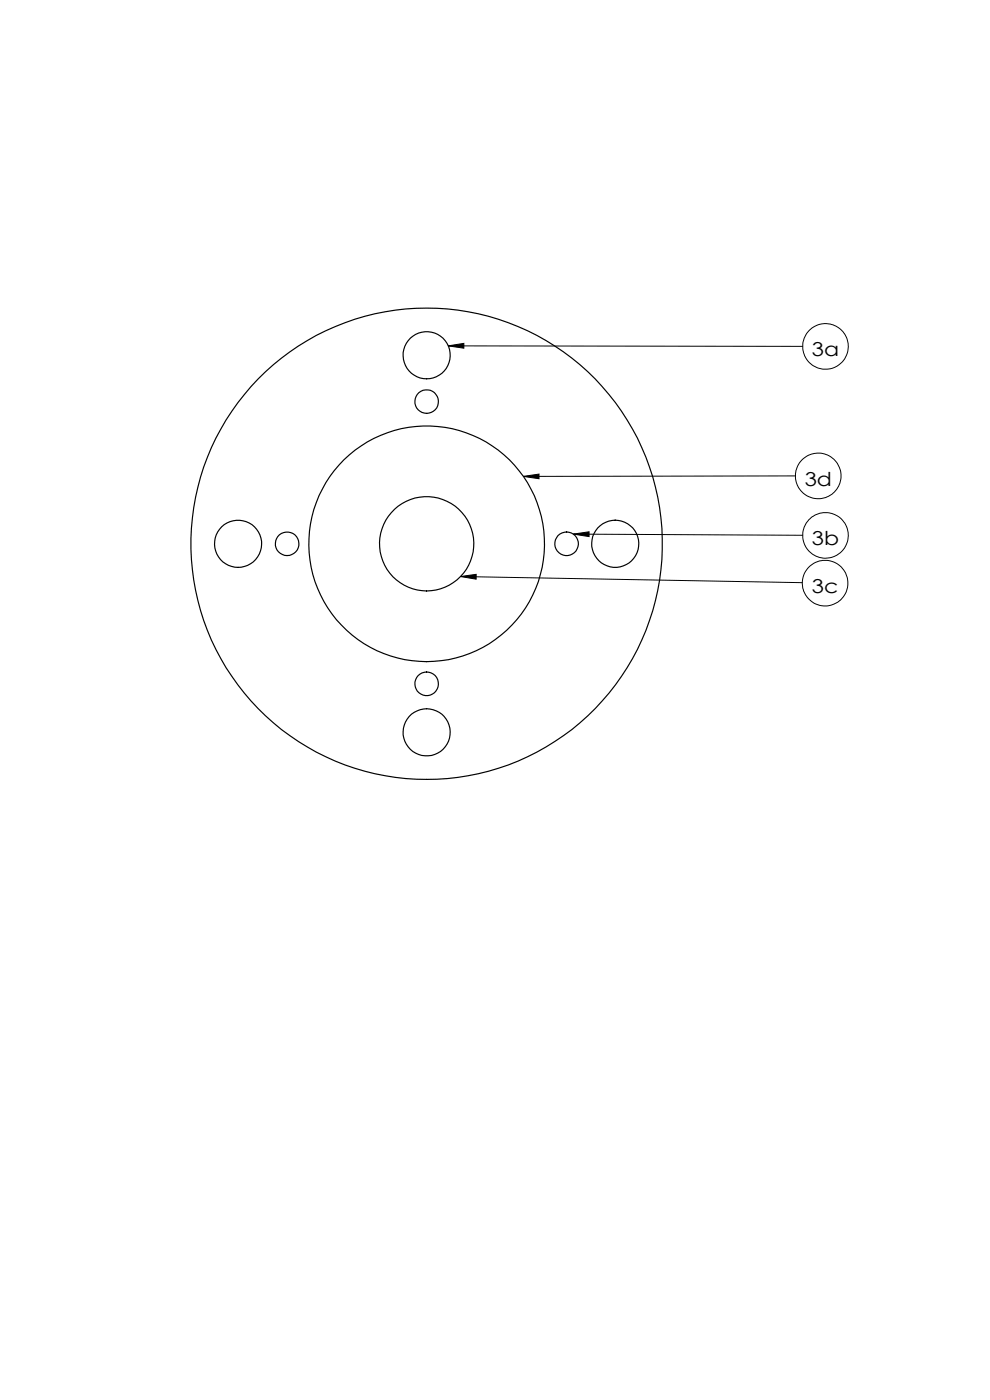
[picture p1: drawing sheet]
<svg xmlns="http://www.w3.org/2000/svg" width="210mm" height="297mm" viewBox="0 0 210 297" stroke-linecap="round" stroke-linejoin="round" font-family="sans-serif">
<defs><g id="words">
<g font-size="4.1">
<text x="172.2" y="75.5">3a</text>
<text x="170.7" y="103">3d</text>
<text x="172.2" y="115.6">3b</text>
<text x="172.2" y="125.8">3c</text>
</g>
</g></defs>
<g fill="none" stroke="#000" stroke-width=".21">
<path d="M95.1 73.4l75.2 .1M95.1 73.4l3.3-.6v1.1zM111 101.1l3.3-.5v1zM121.6 113.3l48.7 .3M121.6 113.3l3.4-.5v1zM168.7 101l-57.7 .1M97.7 122.3l3.3-.5v1.1zM97.7 122.3l72.5 1.3"/>
<circle cx="175.1" cy="73.5" r="4.8"/>
<circle cx="173.6" cy="101" r="4.8"/>
<circle cx="175.1" cy="113.6" r="4.8"/>
<circle cx="175" cy="123.7" r="4.8"/>
</g>
<path d="M95.1 73.4l3.3-.6v1.1zM121.6 113.3l3.4-.5v1zM97.7 122.3l3.3-.5v1.1zM111 101.1l3.3-.5v1z" fill="#000"/>
<g fill="none" stroke="#000" stroke-width=".25">
<circle cx="90.5" cy="75.4" r="5"/>
<circle cx="90.5" cy="85.2" r="2.5"/>
<circle cx="50.5" cy="115.4" r="5"/>
<circle cx="60.9" cy="115.4" r="2.5"/>
<circle cx="90.5" cy="115.4" r="25"/>
<circle cx="90.5" cy="115.4" r="50"/>
<circle cx="90.5" cy="115.4" r="10"/>
<circle cx="120.2" cy="115.4" r="2.51"/>
<circle cx="130.5" cy="115.3" r="5"/>
<circle cx="90.5" cy="155.4" r="5"/>
<circle cx="90.5" cy="145.1" r="2.5"/>
</g>
<use href="#words"/>
</svg>
